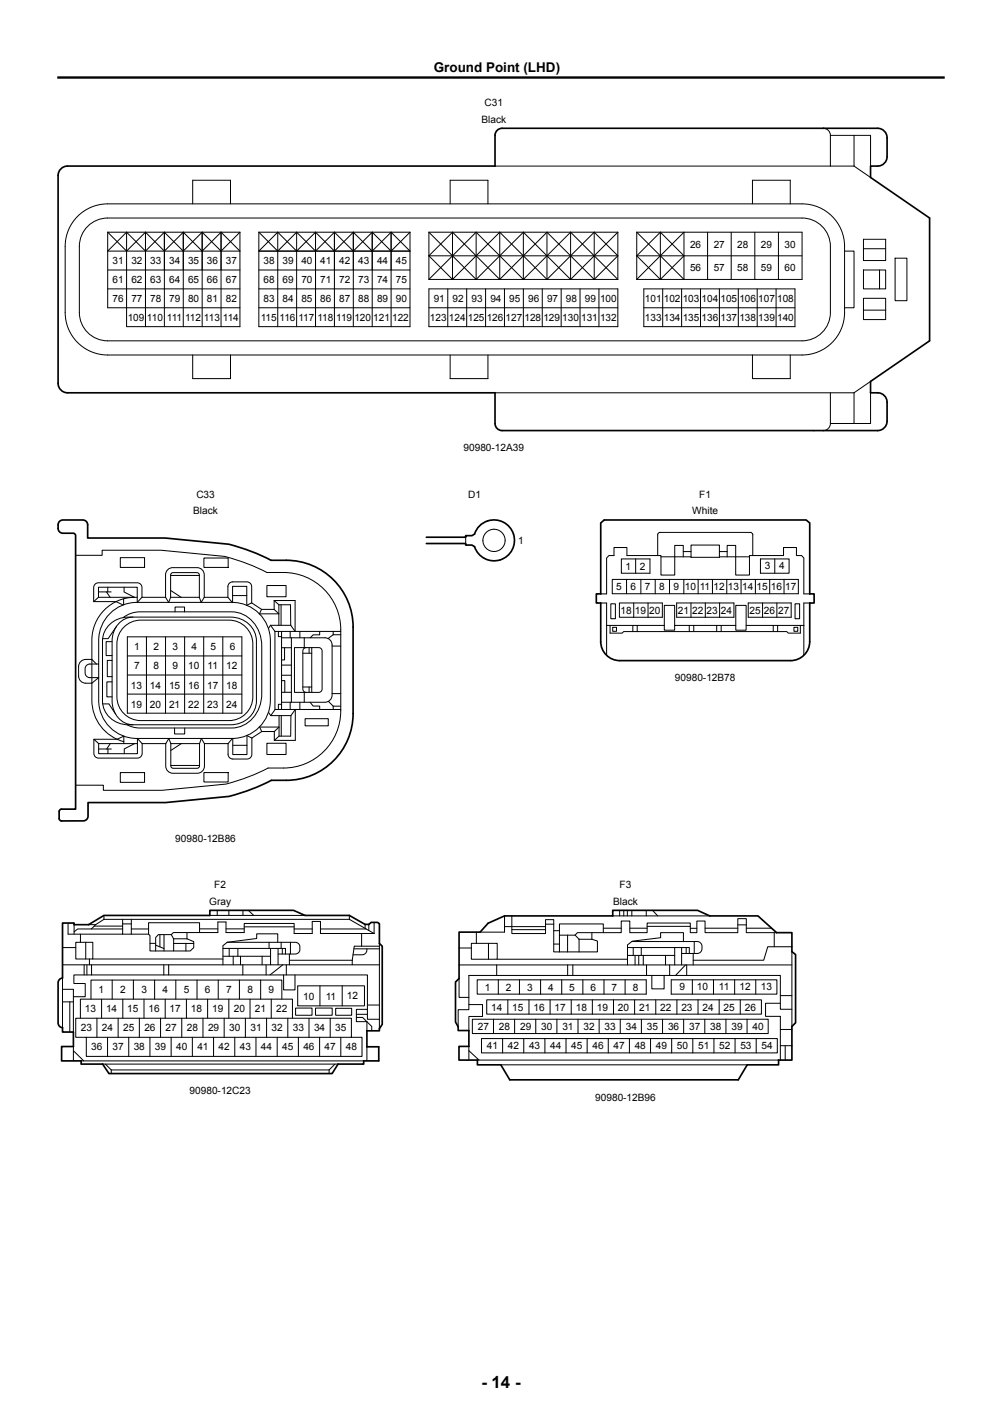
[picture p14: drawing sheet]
<svg xmlns="http://www.w3.org/2000/svg" width="210mm" height="297mm" viewBox="0 0 210 297" stroke-linecap="round" stroke-linejoin="round" font-family="sans-serif">
<defs><g id="words">
<text font-size="3.5" x="100.9" y="290.9">- 14 -</text>
<text font-size="2.8" x="90.9" y="15.1">Ground Point (LHD)</text>
<g font-size="2.1">
<text x="101.6" y="22.2">C31</text>
<text x="100.9" y="25.7">Black</text>
<text x="144.6" y="51.9">26</text>
<text x="149.6" y="51.9">27</text>
<text x="154.5" y="51.9">28</text>
<text x="159.5" y="51.9">29</text>
<text x="164.4" y="51.9">30</text>
<text x="23.6" y="55.3">31</text>
<text x="23.6" y="59.3">61</text>
<text x="27.5" y="55.3">32</text>
<text x="27.5" y="59.3">62</text>
<text x="31.5" y="55.3">33</text>
<text x="31.5" y="59.3">63</text>
<text x="35.5" y="55.3">34</text>
<text x="35.5" y="59.3">64</text>
<text x="39.4" y="55.3">35</text>
<text x="39.4" y="59.3">65</text>
<text x="43.4" y="55.3">36</text>
<text x="43.4" y="59.3">66</text>
<text x="47.3" y="59.3">67</text>
<text x="47.3" y="55.3">37</text>
<text x="55.3" y="59.3">68</text>
<text x="55.3" y="55.3">38</text>
<text x="59.2" y="59.3">69</text>
<text x="59.2" y="55.3">39</text>
<text x="63.2" y="59.3">70</text>
<text x="63.2" y="55.3">40</text>
<text x="67.1" y="59.3">71</text>
<text x="67.1" y="55.3">41</text>
<text x="71.1" y="59.3">72</text>
<text x="71.1" y="55.3">42</text>
<text x="75.1" y="59.3">73</text>
<text x="75.1" y="55.3">43</text>
<text x="79" y="59.3">74</text>
<text x="79" y="55.3">44</text>
<text x="83" y="59.3">75</text>
<text x="83" y="55.3">45</text>
<text x="144.6" y="56.9">56</text>
<text x="149.6" y="56.9">57</text>
<text x="154.5" y="56.9">58</text>
<text x="159.5" y="56.9">59</text>
<text x="164.4" y="56.9">60</text>
<text x="23.6" y="63.2">76</text>
<text x="27.5" y="63.2">77</text>
<text x="31.5" y="63.2">78</text>
<text x="35.5" y="63.2">79</text>
<text x="39.4" y="63.2">80</text>
<text x="43.4" y="63.2">81</text>
<text x="47.3" y="63.2">82</text>
<text x="55.3" y="63.2">83</text>
<text x="59.2" y="63.2">84</text>
<text x="63.2" y="63.2">85</text>
<text x="67.1" y="63.2">86</text>
<text x="71.1" y="63.2">87</text>
<text x="75.1" y="63.2">88</text>
<text x="79" y="63.2">89</text>
<text x="83" y="63.2">90</text>
<text x="90.9" y="63.2">91</text>
<text x="94.9" y="63.2">92</text>
<text x="98.8" y="63.2">93</text>
<text x="102.8" y="63.2">94</text>
<text x="106.7" y="63.2">95</text>
<text x="110.7" y="63.2">96</text>
<text x="114.7" y="63.2">97</text>
<text x="118.6" y="63.2">98</text>
<text x="122.6" y="63.2">99</text>
<text x="125.8" y="63.2">100</text>
<text x="135.2" y="63.2">101</text>
<text x="139.1" y="63.2">102</text>
<text x="143.1" y="63.2">103</text>
<text x="147" y="63.2">104</text>
<text x="151" y="63.2">105</text>
<text x="155" y="63.2">106</text>
<text x="158.9" y="63.2">107</text>
<text x="162.9" y="63.2">108</text>
<text x="26.8" y="67.2">109</text>
<text x="30.8" y="67.2">110</text>
<text x="35" y="67.2">111</text>
<text x="38.8" y="67.2">112</text>
<text x="42.8" y="67.2">113</text>
<text x="46.7" y="67.2">114</text>
<text x="54.6" y="67.2">115</text>
<text x="58.6" y="67.2">116</text>
<text x="62.6" y="67.2">117</text>
<text x="66.5" y="67.2">118</text>
<text x="70.5" y="67.2">119</text>
<text x="74.3" y="67.2">120</text>
<text x="78.2" y="67.2">121</text>
<text x="82.2" y="67.2">122</text>
<text x="90.1" y="67.2">123</text>
<text x="94.1" y="67.2">124</text>
<text x="98" y="67.2">125</text>
<text x="102" y="67.2">126</text>
<text x="106" y="67.2">127</text>
<text x="109.9" y="67.2">128</text>
<text x="113.9" y="67.2">129</text>
<text x="117.8" y="67.2">130</text>
<text x="121.8" y="67.2">131</text>
<text x="125.8" y="67.2">132</text>
<text x="135.2" y="67.2">133</text>
<text x="139.1" y="67.2">134</text>
<text x="143.1" y="67.2">135</text>
<text x="147" y="67.2">136</text>
<text x="151" y="67.2">137</text>
<text x="155" y="67.2">138</text>
<text x="158.9" y="67.2">139</text>
<text x="162.9" y="67.2">140</text>
<text x="97.1" y="94.6">90980-12A39</text>
<text x="40.5" y="107.8">Black</text>
<text x="41.1" y="104.3">C33</text>
<text x="98.1" y="104.3">D1</text>
<text x="145.1" y="107.8">White</text>
<text x="146.6" y="104.3">F1</text>
<text x="108.6" y="114.1">1</text>
<text x="131.1" y="119.4">1</text>
<text x="134.1" y="119.4">2</text>
<text x="160.3" y="119.4">3</text>
<text x="163.3" y="119.4">4</text>
<text x="129.1" y="123.7">5</text>
<text x="132.1" y="123.7">6</text>
<text x="135.1" y="123.7">7</text>
<text x="138.1" y="123.7">8</text>
<text x="141.1" y="123.7">9</text>
<text x="143.6" y="123.7">10</text>
<text x="146.6" y="123.7">11</text>
<text x="149.6" y="123.7">12</text>
<text x="152.6" y="123.7">13</text>
<text x="155.6" y="123.7">14</text>
<text x="158.6" y="123.7">15</text>
<text x="161.6" y="123.7">16</text>
<text x="164.6" y="123.7">17</text>
<text x="130.1" y="128.6">18</text>
<text x="133.1" y="128.6">19</text>
<text x="136.1" y="128.6">20</text>
<text x="142.1" y="128.6">21</text>
<text x="145.1" y="128.6">22</text>
<text x="148.1" y="128.6">23</text>
<text x="151.1" y="128.6">24</text>
<text x="157.1" y="128.6">25</text>
<text x="160.1" y="128.6">26</text>
<text x="163.1" y="128.6">27</text>
<text x="28.1" y="136.3">1</text>
<text x="32.1" y="136.3">2</text>
<text x="36.1" y="136.3">3</text>
<text x="40.1" y="136.3">4</text>
<text x="44.1" y="136.3">5</text>
<text x="48.1" y="136.3">6</text>
<text x="28.1" y="140.3">7</text>
<text x="32.1" y="140.3">8</text>
<text x="36.1" y="140.3">9</text>
<text x="39.4" y="140.3">10</text>
<text x="43.5" y="140.3">11</text>
<text x="47.4" y="140.3">12</text>
<text x="141.4" y="142.8">90980-12B78</text>
<text x="27.4" y="144.3">13</text>
<text x="27.4" y="148.3">19</text>
<text x="31.4" y="144.3">14</text>
<text x="31.4" y="148.3">20</text>
<text x="35.4" y="144.3">15</text>
<text x="35.4" y="148.3">21</text>
<text x="39.4" y="144.3">16</text>
<text x="39.4" y="148.3">22</text>
<text x="43.4" y="144.3">17</text>
<text x="43.4" y="148.3">23</text>
<text x="47.4" y="144.3">18</text>
<text x="47.4" y="148.3">24</text>
<text x="36.7" y="176.4">90980-12B86</text>
<text x="43.8" y="189.7">Gray</text>
<text x="44.9" y="186.1">F2</text>
<text x="128.5" y="189.7">Black</text>
<text x="129.9" y="186.1">F3</text>
<text x="20.6" y="208.2">1</text>
<text x="25.2" y="208.2">2</text>
<text x="29.6" y="208.2">3</text>
<text x="34.1" y="208.2">4</text>
<text x="38.5" y="208.2">5</text>
<text x="43" y="208.2">6</text>
<text x="47.4" y="208.2">7</text>
<text x="51.8" y="208.2">8</text>
<text x="56.3" y="208.2">9</text>
<text x="63.5" y="209.6">10</text>
<text x="68.3" y="209.5">11</text>
<text x="72.7" y="209.4">12</text>
<text x="101.6" y="207.6">1</text>
<text x="106" y="207.6">2</text>
<text x="110.5" y="207.6">3</text>
<text x="114.9" y="207.6">4</text>
<text x="119.3" y="207.6">5</text>
<text x="123.7" y="207.6">6</text>
<text x="128.2" y="207.6">7</text>
<text x="132.6" y="207.6">8</text>
<text x="142.4" y="207.6">9</text>
<text x="146.1" y="207.6">10</text>
<text x="150.7" y="207.6">11</text>
<text x="155" y="207.6">12</text>
<text x="159.4" y="207.6">13</text>
<text x="17.8" y="212.1">13</text>
<text x="22.2" y="212.1">14</text>
<text x="26.7" y="212.1">15</text>
<text x="31.1" y="212.1">16</text>
<text x="35.6" y="212.1">17</text>
<text x="40" y="212.1">18</text>
<text x="44.4" y="212.1">19</text>
<text x="49" y="212.1">20</text>
<text x="53.4" y="212.1">21</text>
<text x="57.9" y="212.1">22</text>
<text x="100.1" y="215.9">27</text>
<text x="102.9" y="211.8">14</text>
<text x="104.6" y="215.9">28</text>
<text x="107.4" y="211.8">15</text>
<text x="109" y="215.9">29</text>
<text x="111.8" y="211.8">16</text>
<text x="113.4" y="215.9">30</text>
<text x="116.2" y="211.8">17</text>
<text x="117.9" y="215.9">31</text>
<text x="120.7" y="211.8">18</text>
<text x="122.3" y="215.9">32</text>
<text x="125.1" y="211.8">19</text>
<text x="126.7" y="215.9">33</text>
<text x="129.5" y="211.8">20</text>
<text x="131.1" y="215.9">34</text>
<text x="133.9" y="211.8">21</text>
<text x="135.6" y="215.9">35</text>
<text x="138.4" y="211.8">22</text>
<text x="140" y="215.9">36</text>
<text x="142.8" y="211.8">23</text>
<text x="144.4" y="215.9">37</text>
<text x="147.2" y="211.8">24</text>
<text x="148.9" y="215.9">38</text>
<text x="151.7" y="211.8">25</text>
<text x="153.3" y="215.9">39</text>
<text x="156.1" y="211.8">26</text>
<text x="157.7" y="215.9">40</text>
<text x="16.9" y="216.2">23</text>
<text x="19.1" y="220.2">36</text>
<text x="21.4" y="216.2">24</text>
<text x="23.6" y="220.2">37</text>
<text x="25.8" y="216.2">25</text>
<text x="28" y="220.2">38</text>
<text x="30.3" y="216.2">26</text>
<text x="32.5" y="220.2">39</text>
<text x="34.7" y="216.2">27</text>
<text x="36.9" y="220.2">40</text>
<text x="39.1" y="216.2">28</text>
<text x="41.4" y="220.2">41</text>
<text x="43.6" y="216.2">29</text>
<text x="45.8" y="220.2">42</text>
<text x="48" y="216.2">30</text>
<text x="50.2" y="220.2">43</text>
<text x="52.5" y="216.2">31</text>
<text x="54.7" y="220.2">44</text>
<text x="56.9" y="216.2">32</text>
<text x="59.1" y="220.2">45</text>
<text x="61.4" y="216.2">33</text>
<text x="63.6" y="220.2">46</text>
<text x="65.8" y="216.2">34</text>
<text x="68" y="220.2">47</text>
<text x="70.3" y="216.2">35</text>
<text x="72.5" y="220.2">48</text>
<text x="102" y="219.9">41</text>
<text x="106.4" y="219.9">42</text>
<text x="110.9" y="219.9">43</text>
<text x="115.3" y="219.9">44</text>
<text x="119.7" y="219.9">45</text>
<text x="124.2" y="219.9">46</text>
<text x="128.6" y="219.9">47</text>
<text x="133" y="219.9">48</text>
<text x="137.4" y="219.9">49</text>
<text x="141.9" y="219.9">50</text>
<text x="146.3" y="219.9">51</text>
<text x="150.7" y="219.9">52</text>
<text x="155.2" y="219.9">53</text>
<text x="159.6" y="219.9">54</text>
<text x="39.7" y="229.4">90980-12C23</text>
<text x="124.7" y="230.7">90980-12B96</text>
</g>
</g></defs>
<g fill="none" stroke="#000" stroke-width=".21">
<path d="M103.7 34.8h75.3M172.6 26.9a1.48 1.48 0 0 1 1.4 1.5M174 28.4v6.4M174 28.4h8.5v6.4M179 28.4v6.4M179 34.8l3.4 2.4M16.3 45.3a8.9 8.9 0 0 1 6.3-2.6h145.5a8.9 8.9 0 0 1 8.9 8.9v13.9a8.9 8.9 0 0 1-8.9 8.9h-145.5a8.9 8.9 0 0 1-8.9-8.9v-13.9a8.9 8.9 0 0 1 2.6-6.3zM18.4 47.4a5.9 5.9 0 0 1 4.2-1.7h145.5a5.9 5.9 0 0 1 5.9 5.9v13.9a5.9 5.9 0 0 1-5.9 5.9h-145.5a5.9 5.9 0 0 1-6-5.9v-13.9a5.9 5.9 0 0 1 1.8-4.2zM22.6 48.7v15.8h27.7M22.6 56.6h27.7M22.6 48.7h27.7M26.5 48.7v19.8h23.8v-19.8"/>
<path d="M26.5 48.7l-3.9 3.9h27.7l-4-3.9M30.5 48.7v19.8M30.5 48.7l3.9 3.9 4-3.9M30.5 48.7l-4 3.9-3.9-3.9M34.4 48.7v19.8M34.4 48.7l-3.9 3.9-4-3.9M38.4 48.7v19.8M40.4 42.7v-4.9h7.9v4.9M42.4 48.7v19.8M42.4 48.7l-4 3.9-4-3.9M46.3 48.7v19.8M46.3 48.7l-3.9 3.9-4-3.9"/>
<path d="M50.3 48.7l-4 3.9-3.9-3.9M54.2 48.7v19.8h31.7v-19.8M54.2 56.6h31.7M54.2 48.7h31.7M58.2 48.7l-4 3.9h31.7l-3.9-3.9M58.2 48.7v19.8M62.2 48.7v19.8M62.2 48.7l-4 3.9-4-3.9M66.1 48.7v19.8M66.1 48.7l-3.9 3.9-4-3.9M70.1 48.7v19.8M70.1 48.7l-4 3.9-3.9-3.9"/>
<path d="M74 48.7v19.8M74 48.7l-3.9 3.9-4-3.9M78 48.7v19.8M78 48.7l-4 3.9-3.9-3.9M82 48.7v19.8M82 48.7l-4 3.9-4-3.9M85.9 48.7l-3.9 3.9-4-3.9M89.9 48.7h39.6M89.9 58.6h39.6M89.9 53.6h39.6M89.9 48.7v9.9M89.9 48.7l9.9 9.9"/>
<path d="M89.9 53.6l4.9 5M94.3 42.7v-4.9h8v4.9M94.8 48.7v9.9M94.8 48.7l-4.9 4.9M94.8 48.7l9.9 9.9M99.8 48.7v9.9M99.8 48.7l-9.9 9.9M99.8 48.7l9.9 9.9M104.7 48.7v9.9M104.7 48.7l-9.9 9.9M104.7 48.7l9.9 9.9M109.7 48.7v9.9"/>
<path d="M109.7 48.7l-9.9 9.9M109.7 48.7l9.9 9.9M114.6 48.7v9.9M114.6 48.7l-9.9 9.9M114.6 48.7l9.9 9.9M119.6 48.7v9.9M119.6 48.7l-9.9 9.9M119.6 48.7l9.9 9.9M124.5 48.7v9.9M124.5 48.7l-9.9 9.9M124.5 48.7l5 4.9M129.5 48.7v9.9"/>
<path d="M129.5 48.7l-9.9 9.9M129.5 53.6l-5 5M133.4 48.7h34.7v9.9h-34.7M133.4 53.6h34.7M133.4 48.7l9.9 9.9v-9.9l-9.9 9.9M133.4 48.7v9.9M133.4 53.6l5 5M138.4 48.7v9.9M138.4 48.7l-5 4.9M138.4 48.7l4.9 4.9-4.9 5M148.3 48.7v9.9M153.2 48.7v9.9"/>
<path d="M157.7 42.7v-4.9h7.9v4.9M158.2 48.7v9.9M163.1 48.7v9.9M177 52.6h2v11.9h-2M181 56.6h4.6v3.9h-4.6zM181 52.1h4.6M181 50.2h4.6v4.4h-4.6zM184.3 56.6v3.9M187.6 54.1h2.5v8.9h-2.5zM22.6 60.5h27.7M40.4 74.4v5h7.9v-5M54.2 64.5h31.7"/>
<path d="M54.2 60.5h31.7M89.9 60.5h39.6v8h-39.6zM89.9 64.5h39.6M93.8 60.5v8M94.3 74.4v5h8v-5M97.8 60.5v8M101.8 60.5v8M105.7 60.5v8M109.7 60.5v8M113.6 60.5v8M117.6 60.5v8M121.6 60.5v8"/>
<path d="M125.5 60.5v8M134.9 60.5h31.7v8h-31.7zM134.9 64.5h31.7M138.9 60.5v8M142.9 60.5v8M146.8 60.5v8M150.8 60.5v8M154.7 60.5v8M157.7 74.4v5h7.9v-5M158.7 60.5v8M162.7 60.5v8M181 62.5h4.6v4.5h-4.6z"/>
<path d="M181 65h4.6M182.5 79.9l-3.5 2.4M103.7 82.3h75.3M174 88.8a1.48 1.48 0 0 1-1.4 1.4M174 82.3v6.5M179 82.3v6.5M182.5 82.3v6.5h-8.5M15.8 116.4h5.6v-1.1h12.3l13.4 1.3a41.7 41.7 0 0 1 8.8 3.4 16.6 16.6 0 0 1 8.8 1.2 12 12 0 0 1 6.7 10.8v17a12 12 0 0 1-12 12h-3.2a41.7 41.7 0 0 1-8.8 3.3l-13.4 1.3h-12.3v-1h-5.9M25.2 116.9h5.1v2h-5.1zM42.7 117h5.1v1.9h-5.1zM97.6 112.6v1.3M130.2 117.1h6v3h-6z"/>
<path d="M133.2 117.1v3M137.8 116.4v-4.3l.1-.3 .4-.2h19l.4 .2 .1 .3v4.3M138.5 116.7h6.3M143.2 116.7v-2.4h-1.8v6.2h-2.9v-4.1h-7.1v-1.6h-2.7v1.6h-1.1l-.5 .6v7.5h-1.2M143.2 115.6h1.6M144.8 114.2h6v2.6h-6zM150.8 116.7h6.3M150.8 115.6h1.6M157.8 116.4h-.7v4.1h-2.9v-6.2h-1.8v2.4M157.8 116.4h6.4v-1.6h2.7v1.6h1.1l.5 .6v7.5h1.2M159.4 117.1h6v3h-6zM162.4 117.1v3"/>
<path d="M20.2 139.2l-.9-1a2.32 2.32 0 0 0-2.5 .6 4.9 4.9 0 0 0-.3 3.4 1.5 1.5 0 0 0 1.5 1h1.3l1.4-1.2h-1.9a1 1 0 0 1-1-1v-.8a1 1 0 0 1 1-1h1.9M20.6 125.2v-2.1h8.2v3.2l1-1.1M20.6 125.2l-1 .9M20.6 124.1h2.7M22.3 124.1l.8 1.1M22.6 123.1v1M23 128.6a8 8 0 0 1 5.7-2.3h20a8 8 0 0 1 8 8v12.5a8 8 0 0 1-8 8h-20a8 8 0 0 1-8-8v-12.5a8 8 0 0 1 2.3-5.7zM23.1 130.8a5.6 5.6 0 0 1 3.8-1.5h21.4a5.2 5.2 0 0 1 5.4 5v12.6a5.2 5.2 0 0 1-5.4 5h-21.4a5.2 5.2 0 0 1-5.4-5v-12.6a4.8 4.8 0 0 1 1.6-3.5zM23.5 138.4h-1v3.4h1M23.5 134.5h-1.3v2.9h1.3M24.4 131.3l-1.7 2.6h-1.2M25.7 131.8a5 5 0 0 1 3.8-1.8h18.5a5 5 0 0 1 5 5v11a5 5 0 0 1-5 5h-18.5a5 5 0 0 1-5-5v-11a5 5 0 0 1 1.2-3.2z"/>
<path d="M25.8 129.5l1.6-.9 1.9-.4h19.3a6.7 6.7 0 0 1 6.3 7.2v10a6.8 6.8 0 0 1-6.3 7.2h-19.3l-1.4-.2-1.3-.5M25.9 125.5v1.3M26 123.1v1l2.2 1.1h-7.6M26.7 133.5h24v16h-24zM26.7 137.5h24M27.9 129.3a4.7 4.7 0 0 0-4.4 5.1v12.5a4.8 4.8 0 0 0 4.4 5M28.8 125.2a9 9 0 0 0-9.5 9v12.6a9 9 0 0 0 6.6 8.7M29.8 125.2v-2a1 1 0 0 0-1-1h-8.2a1 1 0 0 0-1 1v2.9h4.7l1.5 .7M29.8 125.2h4.9M30.7 133.5v16M34.7 133.5v16M34.7 125.2v-4.7a1.5 1.5 0 0 1 1.5-1.5h5.1a1.5 1.5 0 0 1 1.5 1.5v4.7"/>
<path d="M34.7 125.2l.6 1.1 .5-1.1h6l.4 1.1 .6-1.1M35.8 125.2v-4.7v-.2l.5-.3 5.2 .1 .3 .4v4.7M35.8 120.6h6M35.8 123.8l2.2 1.4M36.7 128.2v-1h2v1M38.7 133.5v16M42.7 133.5v16M42.8 125.2h5M46.7 133.5v16M47.8 125.2v-2.2a1 1 0 0 1 1-1h2.9a1 1 0 0 1 1 1v3.4M47.8 125.2l.9 1.1M48.7 126.3v-3.4h3v4l1-.5"/>
<path d="M48.7 124.8h3M52.7 126.4l2.1 1.3M54.8 127.7l-.4 1h4l-.9-1M54.8 127.7h2.7M55.9 122.7h4.1v2.4h-4.1zM56.7 131.1h4.2M56.7 131.1l-.4 .6M56.7 131.1l.9 1.2M57.5 125.9v1.8M57.5 125.9h4.4v6.4l-1-1.2M57.5 125.9l.9 .9M57.6 132.3h13.8"/>
<path d="M57.6 132.3v16.4M58.3 132.3v1.1h.7M58.4 126.8v4.3M58.4 126.8h2.5v4.3M58.9 126.8v4.3M59 133.7h9.1a1.5 1.5 0 0 1 1.5 1.5v10.5a1.5 1.5 0 0 1-1.5 1.5h-9.1M59 132.3v16.4M59 139.4h2.1M59 135.8h2.1M59.6 135.8v2.5h-.6M60.8 132.3v1.4M61.1 133.7v13.5"/>
<path d="M62.8 132.3v1.4M63.5 136.9h1.8M63.7 135.9l.5-.2h2.6a.7 .7 0 0 1 .7 .7v8a.7 .7 0 0 1-.7 .7h-2.6a.7 .7 0 0 1-.7-.7v-8zM63.8 133.7v2M64.2 135.7h-2.5v9.4h2.5M64.8 135.7v1.2M65.3 135.7v9.4M67 132.3v.8h-1.4l-.6 .6M69.6 135.4h1.8M69.8 133h1.6M69.8 132.3v.7M69.8 133l-1 .8"/>
<path d="M125.9 126.4h1.2v11M127.1 131.1h12.1M127.9 131.1v1.6h2.5l.3-.3h2.8M128 126.6h1v3.1h-1zM128.3 121.4h39v3h-39zM128.4 131.5h.8v.8h-.8zM129.8 126.4h9v3h-9zM131.3 121.4v3M132.6 131.1v1.3M132.8 126.4v3M133.5 131.1v1.3M134.3 121.4v3"/>
<path d="M135.8 126.4v3M137.3 121.4v3M139.2 126.9h2.2v5.2h-2.2zM140.3 121.4v3M141.4 131.1h12.8M141.8 126.4h12v3h-12zM143.3 121.4v3M144.5 131.1v1.3M144.8 126.4v3M145.4 131.1v1.3M146.3 121.4v3M147.8 126.4v3"/>
<path d="M149.3 121.4v3M150.2 131.1v1.3M150.8 126.4v3M151.1 131.1v1.3M152.3 121.4v3M154.2 126.9h2.2v5.2h-2.2zM155.3 121.4v3M156.4 131.1h12.1M156.8 126.4h9v3h-9zM158.3 121.4v3M159.8 126.4v3M161.3 121.4v3"/>
<path d="M162.1 131.1v1.3M162.8 126.4v3M163 131.1v1.3M164.3 121.4v3M166.4 131.5h.8v.8h-.8zM166.6 126.6h1v3.1h-1zM167.7 131.1v1.6h-2.5l-.3-.3h-31.4M169.7 126.4h-1.2v11M19.7 155l1 .9M20.7 155.9v2.1h8.1v-3.2l1 1.1M20.7 155.9h8.1M20.7 157h2.6"/>
<path d="M21.5 147.5h1.3l1.4 2.2M22.6 157v1M23.1 155.9l-.7 1.1M23.5 142.9h-1.1v3.2h1.1M25.9 155.9v-1.6l-1.4 .7h-4.8v2.9a1 1 0 0 0 1 1h8.1a1.25 1.25 0 0 0 1-1.7v-1.3M26.7 141.5h24M26.7 145.5h24M28.2 155.9l-2.2 1.1v1M29.8 155.9h4.9M34.7 155.9v4.7a1.5 1.5 0 0 0 1.5 1.5h5.1a1.5 1.5 0 0 0 1.5-1.5v-4.7M34.7 155.9l.7-1.1 .4 1.1h6l.4-1.1 .6 1.1M35.8 155.9v4.6l.1 .3 .4 .2h5.3l.2-.5v-4.6"/>
<path d="M36.6 152.6v1.2h2.1v-1.2M38 155.9l-2.2 1.4M47.8 155.9h-5M48.7 154.8l-.9 1.1M48.8 156.2h3M52.8 154.7v3.4a1 1 0 0 1-1 1h-3a1 1 0 0 1-1-1v-2.2M52.8 154.7l-1-.5v4h-3v-3.4M54.9 153.3l-2.1 1.4M54.9 153.3l-.5-.9h4.1l-1 .9M54.9 153.3h2.6M55.9 155.8h4.1v2.3h-4.1zM56.3 149.3l.4 .7"/>
<path d="M56.7 150h4.3M57.5 153.3v1.9M58.5 150v4.3M58.5 154.3l-1 .9M58.9 150v4.3M59 142.7h.7v2.4M59 147.6h-.7v1.1M59 141.5h2.1M59 145.1h2.1M60.8 147.2v1.5M61 150l.9-1.3v6.5h-4.4M61 150l-.1 4.3h-2.4"/>
<path d="M62.8 147.2v1.5M63.5 144h1.8M63.8 145.1v2.1M63.9 150.6h4.9v1.5h-4.9zM64.8 144v1.1M65 147.2l.6 .8h1.4v.7M68.8 147l1 1M69.6 145.4h1.8M69.8 148v.7M69.8 148h1.6M71.4 148.7h-13.7l-1 1.3M25.2 161.9h5.1v2.1h-5.1z"/>
<path d="M35.8 160.4h6M42.7 161.9h5.1v2h-5.1zM13.1 198.6h2.8M15.5 193.8v2M15.9 197.5h3.6v3.5h-3.6zM16.9 195.8v1.7M18 197.5v3.5M18.6 193.8h1.4M19.7 194.1h6M20 193.8l-.9 .9M21.8 192.7h51.4M21.8 191.9v.8"/>
<path d="M21.8 192.7l-1.8 1.1M25.7 194.7h-9.4l-.8 .6M25.7 192.7v3.1h-11.4v-2.3M25.7 195.8h5.4M25.7 193.6h1.8M27.5 192.7v3.1M27.5 194.7h3.6M31.1 195.8l.3 .3v3.2h8.5l.7-.7v-1.2l-1.4-.6M31.4 197.7h1.2M32.6 198.1l1.8 .7M33.5 195.9v2.6M34.4 195.9v3.4"/>
<path d="M35.9 195.9h-2.7l-.6 .6v2.8M35.9 195.9l.5 .9M36.4 196.8h2.8M36.4 196.8v2.5M36.4 197.7h4.2M39 197.7v1.6M39.2 195.5v1.3M41.8 195.5v-2.1h-10.7v2.4M41.8 194.7h3.9M44 191.9h19.9M45.5 190.8v1.1M46.7 198.8h13.1v1.2"/>
<path d="M47.4 194.7h3.8M47.6 197.5h14.2a1.25 1.25 0 0 1 1.1 1.2 1.25 1.25 0 0 1-1.1 1.3h-3.5M47.6 197.5l-.9 .7v4M47.6 197.5l6.2-.8v-1h4.4v1.8M48 190.8v1.1M48 198.8v1.6M49.9 198.8v1.6M50.9 190.8v1.1M51.2 194.3h10.4M52 190.8l1.2 1.1M56.4 197.5v1.3M56.7 198.8v3.4"/>
<path d="M58.3 198.8v3.4M58.9 197.5v1.3M59.2 198.8v1.2M60.6 200v2.2M60.9 197.5v2.5M61.6 194.7h3.8M67.2 194.7h9.5M73.2 191.9v.8M73.2 192.7l5.2 3M74.2 198.9h5.3M75.8 195.7v2.6M76.5 193.8v.8"/>
<path d="M76.9 198.9a1.05 1.05 0 0 1-1 1.2h-1.9M77.3 193.8v1.2M78.4 195.7h-11.2v-2.6h-1.8v2.6h-3.8v-2.1h-10.4v1.9h-3.8v-2.3h-1.7v2.3h-9.4l-.4 .4M78.4 193.3v2.4M79.5 198.3h-5.2l-.5 3M79.5 197.7v17.9M96.2 198.7h2.6M98.8 197.7h5.4v3.4h-5.4zM99.8 195.4v2.3M102.4 197.7v3.4M105.7 192v3.4h-5.1M105.7 194.2h8.6"/>
<path d="M107.3 192v3.7h7v-2.9h1.8v6.7h9.1v-2.3l-1.2-.3M107.3 194.8h7M114.3 193.7h1.8M116.1 195.1h1.1M116.1 197.9h1.1M117.2 196h3.3M119 196v3.5M120.5 196l.9 .9M121.4 196.9v2.6M121.4 196.9h2.6M124 195.5v1.4M126.4 195.5v-1.8h-9.2v5.8"/>
<path d="M126.4 194.5h3.8M128.4 192h20.3M129.9 190.8v1.2M130.7 190.8v1.2M131.5 190.8v1.2M131.5 198.6h13v1.2M132 194.5h3.6M132.4 197.3h10.8M132.4 190.8v1.2M132.7 198.6v1.7M134.4 198.6v1.7M135.4 190.8v1.2"/>
<path d="M135.6 194.2h9.1M136.8 190.8l1 1.2M141.4 198.6v3.6M142.9 198.6v3.6M143.2 197.3h2.9a1.28 1.28 0 0 1 1 1.3 1.28 1.28 0 0 1-1 1.2h-3.2M143.2 197.3v-1.8h-4.7v1l-6 .8-1 .8v4.1M143.8 198.6v1.2M144.7 194.6h1.3M145.3 199.8v2.4M145.5 197.3v2.5M147.8 194.5h6.8M154.6 193.9h1.8"/>
<path d="M156.4 194.5h5.3M162.3 195.5v2.9M162.8 195.5h-6.4v-3h-1.8v3h-6.8v-2.5h-1.8v2.5h-1.3v-2h-9.1v2h-3.6v-2.5h-1.8v2.5h-9.2l-.5 .5M166 199.5v15.6M166 198.4h-5.1l-.8 2.9h-14.8M13.1 207.4h2.3v8.9M13.1 205v10.4M13.1 210h2.3M13.1 202.2h66.4M14.6 210v6.3M15.4 208.9h2.5v-2.8h-2.4v-1.8h61.5v9.3h2.5M15.4 219.3v3.1"/>
<path d="M17.6 202.2v2.1M18.1 217.4v4h57.8v-4h-60v-4h57.7v4M18.2 202.2v2.1M18.7 201v1.2M19.1 209.4v-4h40v4M19.2 202.2v2.1M19.5 201h27.2M20.3 213.4v4M21.3 209.4v4M22.5 217.4v4M23.5 205.4v4M24.8 213.4v4"/>
<path d="M25.7 209.4v4M27 217.4v4M28 205.4v4M29.2 213.4v4M30.2 209.4v4M31.4 217.4v4M32.4 205.4v4M33.6 213.4v4M34.3 202.2v2.1M34.6 209.4v4M35.4 202.2v2.1M35.9 217.4v4"/>
<path d="M36.8 205.4v4M38.1 213.4v4M39.1 209.4v4M40.3 217.4v4M41.3 205.4v4M42.5 213.4v4M43.5 209.4v4M44.8 217.4v4M45.7 205.4v4M46.7 200.4h10M47 213.4v4M48 209.4v4"/>
<path d="M48.9 200.4v1.8M49.2 217.4v4M50.2 205.4v4M50.4 200.4v1.8M50.9 202.2v2.1M51.4 213.4v4M52.4 209.4v4M53.6 217.4v4M54.6 205.4v4M54.9 200.4v1.8M55.8 202.2v2.1M55.9 213.4v4"/>
<path d="M56.8 209.4v4M58.1 217.4v4M59.3 202.2l-2.7 2.1M59.4 204.3v3.2h2.4v-3.2M60 202.2v2.1M60.3 213.4v4M60.6 201.3h13.2M61.3 213.4v-4h-44.5v4M62 211.3h3.4v1.5h-3.4zM62.4 206.6h14v4.2h-14zM62.5 217.4v4M64.8 213.4v4"/>
<path d="M66.1 211.3h3.5v1.5h-3.5zM67 217.4v4M67.1 206.6v4.2M69.2 213.4v4M70.4 211.3h3.3v1.5h-3.3zM71.4 217.4v4M71.7 206.6v4.2M73.8 201.3v.9M74.7 213.2h1.3l1.9 1.9v1M74.7 212.6h2.3M76.9 219.4v3M77 211.6h-2.3v2.5h2.2v2"/>
<path d="M77 210.7h2.5M96.2 205.1v3.9h2.1M96.2 202.2h69.8M98.3 210.6h2.8v2.5h-2.8v2.9M98.3 219.3v2.9M99 213.6h62v3h-62zM100 205.4h35.4v3h-35.4zM100.9 217.7h62v3h-62zM102 209.6h57.6v3h-57.6zM103.4 213.6v3M104.1 202.2v2.3M104.2 201.1h27.3"/>
<path d="M104.4 205.4v3M105.3 217.7v3M106.4 209.6v3M107.9 213.6v3M108.9 205.4v3M109.8 217.7v3M110.9 209.6v3M112.3 213.6v3M113.3 205.4v3M114.2 217.7v3M115.3 209.6v3M116.7 213.6v3"/>
<path d="M117.7 205.4v3M118.6 217.7v3M119 202.2v2.3M119.7 209.6v3M120.1 202.2v2.3M121.1 213.6v3M122.2 205.4v3M123.1 217.7v3M124.1 209.6v3M125.6 213.6v3M126.6 205.4v3M127.5 217.7v3"/>
<path d="M128.6 209.6v3M130 213.6v3M131 205.4v3M131.5 200.3h9.9M131.9 217.7v3M133 209.6v3M133.1 200.3v1.9M133.9 200.3v1.9M134.4 213.6v3M134.8 200.3v1.9M135.5 202.2v2.3M136.3 217.7v3"/>
<path d="M136.6 204.5v2.8h2.6v-2.8M137.4 209.6v3M138.9 213.6v3M139.5 200.3v1.9M140.3 202.2v2.3M140.7 205.4h22.1v3h-22.1zM140.8 217.7v3M141.9 209.6v3M143.3 213.6v3M143.7 202.2l-2.1 2.3M143.9 202.2v2.3M145.1 205.4v3"/>
<path d="M145.2 217.7v3M146.3 209.6v3M147.7 213.6v3M149.5 205.4v3M149.6 217.7v3M150.7 209.6v3M152.1 213.6v3M154 205.4v3M154.1 217.7v3M155.1 209.6v3M156.6 213.6v3M158.4 205.4v3"/>
<path d="M158.5 217.7v3M163.5 210.3h-3.1v2.7h3.1v9.2M163.5 208.7h2.5M163.5 215.8h2.5M163.5 219.2h2.5M164.6 219.2v3M166 211.5h-2.5v-7h-65.2v7.1h-2.3v3.6M15.4 220.2l2.1 2.2M17 222.4h59.2M21.5 223h49.3M22.1 223l1.2 1.3M23.3 224.3h45.7"/>
<path d="M23.3 224.3v.7M69 224.3v.7M70.2 223l-1.2 1.3M98.3 220.2l2.1 2M100.1 222.2h63.1M105 223.2h51.6"/>
<circle cx="103.5" cy="113.3" r="2.33"/>
</g>
<path d="M12.8 35.4l.8-.5 .6-.1h89.5v-6.4a1.48 1.48 0 0 1 1.5-1.5h78.7a1.98 1.98 0 0 1 2 2v1.9a3.6 3.6 0 0 1-.6 3.4 3.1 3.1 0 0 1-2.8 .6l-.1 2.4 12.4 8.5v25.7l-12.3 8.5v2.4a2.87 2.87 0 0 1 3.1 1l.3 1v2a3.6 3.6 0 0 1-.6 3.4l-.8 .5h-.6h-78.7a1.48 1.48 0 0 1-1.5-1.4v-6.5h-89.5a1.98 1.98 0 0 1-2-2v-43.5v-.5zM12.5 109.3l.7-.3h4.2a1 1 0 0 1 1 1v2.8h16.2l13.4 1.3a41.7 41.7 0 0 1 8.8 3.3 18.4 18.4 0 0 1 9 1.3 14 14 0 0 1 8.2 12.7v18.2a14 14 0 0 1-14 14h-3.1a41.7 41.7 0 0 1-8.9 3.3l-13.3 1.3h-16.2v2.9a1 1 0 0 1-1 1h-4.6l-.3-.1-.2-.4v-1.5l.2-.4 3.2-.1v-57.3l-.2-.5h-.3h-2.1a1.41 1.41 0 0 1-.9-2.2zM89.4 112.6h8.2v-.3h1.3l.6-.4a4.3 4.3 0 0 1 6.6-2.1 4.3 4.3 0 0 1 0 6.9 4.3 4.3 0 0 1-6.6-2.1l-.6-.4h-1.3v-.3h-8.2M125.9 109.6l.7-.6h42.4l.7 .6v14.9h.9v1.9h-.9v8.1a4 4 0 0 1-4 4h-35.8a4 4 0 0 1-4-4v-8.1h-.9v-1.9h.9zM13.1 193.5h2.4v.3h3.1l3.2-1.9h22.2v-1.1h17.5l2.4 1.1h9.3l3.3 1.9h.8l.5-.5h1.3l.4 .3v4.1l.6 .6v16.4l-.6 .9v.5h-2.6v3.3h2.5v3h-3.2v.6h-5.4l-1.2 2h-46.8l-1.3-2h-4.5v-.6h-4.1v-3.1h2.5v-3h-2.3v-.9a1 1 0 0 1-.9-1v-8.4a1 1 0 0 1 .9-1zM96.2 195.4h4.4l1.7-1.9 3.4-1.5h22.7v-1.2h17.8l2.5 1.2h10.2l3.9 3.5h3.2v4l.7 .6v14.3l-.7 .7v7.1h-2.8v1h-6.6l-1.9 3.1h-47.9l-1.8-3.1h-4.9v-1h-3.9v-2.9h2.1v-3.3h-2.3v-.8l-.5-1v-8.4l.7-.7z" fill="none" stroke="#000" stroke-width=".35"/>
<path d="M12 16.3h186" fill="none" stroke="#000" stroke-width=".5"/>
<use href="#words"/>
</svg>
